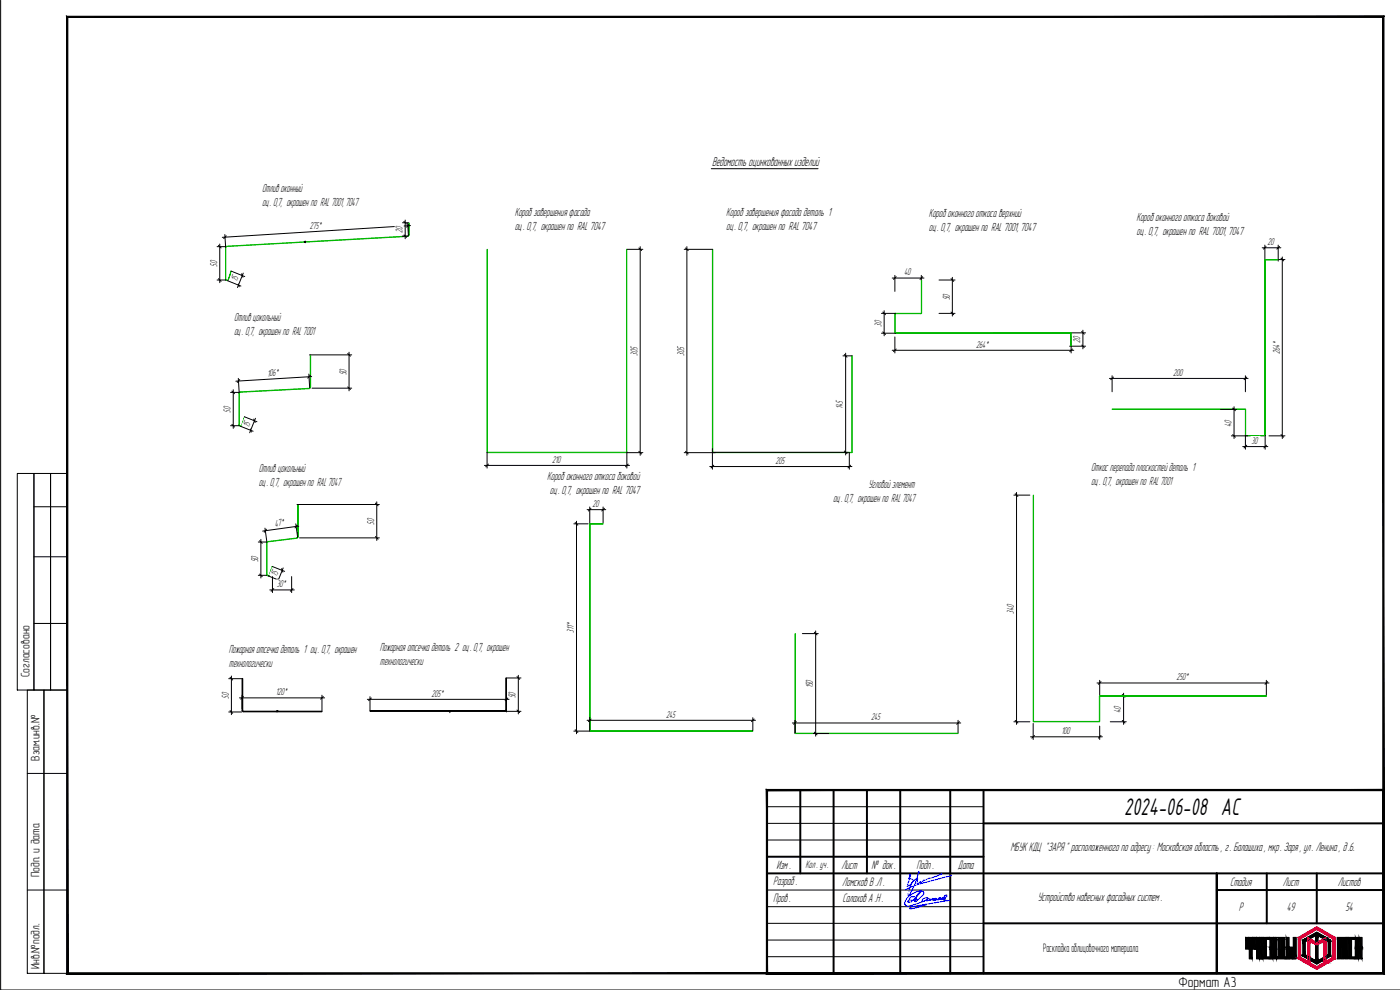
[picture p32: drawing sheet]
<svg xmlns="http://www.w3.org/2000/svg" width="420mm" height="297mm" viewBox="0 0 420 297" stroke-linecap="round" stroke-linejoin="round" font-family="sans-serif">
<defs><g id="words">
<text font-size="7.9" x="337.4" y="244.5">2024-06-08 АС</text>
<text font-size="4.4" x="353.7" y="296">Формат А3</text>
<text font-size="4" x="213.7" y="49.8">Ведомость оцинкованных изделий</text>
<g font-size="3.8">
<text x="303.2" y="255.4">МБУК КДЦ &quot;ЗАРЯ &quot; расположенного по адресу : Московская область , г. Балашиха , мкр. Заря , ул. Ленина , д .6.</text>
<text x="233" y="260.8">Изм .</text>
<text x="252.5" y="260.8">Лист</text>
<text x="261.5" y="260.8">№ док .</text>
<text x="275.1" y="260.8">Подп .</text>
<text x="287.5" y="260.7">Дата</text>
<text x="232.1" y="265.6">Разраб .</text>
<text x="252.8" y="265.7">Ломсков В .Л .</text>
<text x="369.1" y="265.8">Стадия</text>
<text x="385" y="265.8">Лист</text>
<text x="401.5" y="265.8">Листов</text>
<text x="232.1" y="270.6">Пров .</text>
<text x="252.8" y="270.7">Салахов А .Н .</text>
<text x="311.5" y="270.3">Устройство навесных фасадных систем .</text>
<text x="371.8" y="273.3">Р</text>
<text x="386.2" y="273.3">49</text>
<text x="403.8" y="273.3">54</text>
</g>
<g font-size="3.7">
<text x="8.9" y="203.2" transform="rotate(-90 8.9 203.2)">Согласовано</text>
<text x="11.9" y="228.2" transform="rotate(-90 11.9 228.2)">Взам.инв.№</text>
<text x="11.9" y="263.2" transform="rotate(-90 11.9 263.2)">Подп. и дата</text>
<text x="313.1" y="285.8">Раскладка облицовочного материала</text>
<text x="11.9" y="290.7" transform="rotate(-90 11.9 290.7)">Инв.№подл.</text>
</g>
<g font-size="3.6">
<text x="78.7" y="57.5">Отлив оконный</text>
<text x="78.7" y="61.7">оц. 0,7, окрашен по RAL 7001, 7047</text>
<text x="154.5" y="64.8">Короб завершения фасада</text>
<text x="218" y="64.9">Короб завершения фасада деталь 1</text>
<text x="278.8" y="65.1">Короб оконного откоса верхний</text>
<text x="154.5" y="69">оц. 0,7, окрашен по RAL 7047</text>
<text x="218" y="69.1">оц. 0,7, окрашен по RAL 7047</text>
<text x="278.8" y="69.3">оц. 0,7, окрашен по RAL 7001, 7047</text>
<text x="341.1" y="66.4">Короб оконного откоса боковой</text>
<text x="341.1" y="70.6">оц. 0,7, окрашен по RAL 7001, 7047</text>
<text x="70.2" y="96.3">Отлив цокольный</text>
<text x="70.2" y="100.4">оц. 0,7, окрашен по RAL 7001</text>
<text x="77.7" y="141.5">Отлив цокольный</text>
<text x="164.2" y="144">Короб оконного откоса боковой</text>
<text x="327.5" y="141.4">Откос перепада плоскостей деталь 1</text>
<text x="77.7" y="145.8">оц. 0,7, окрашен по RAL 7047</text>
<text x="165" y="148.2">оц. 0,7, окрашен по RAL 7047</text>
<text x="260.6" y="146.4">Угловой элемент</text>
<text x="327.5" y="145.6">оц. 0,7, окрашен по RAL 7001</text>
<text x="250.1" y="150.6">оц. 0,7, окрашен по RAL 7047</text>
<text x="68.7" y="195.8">Пожарная отсечка деталь 1 оц. 0,7, окрашен</text>
<text x="114" y="195.2">Пожарная отсечка деталь 2 оц. 0,7, окрашен</text>
<text x="68.7" y="200">технологически</text>
<text x="114" y="199.5">технологически</text>
</g>
<text font-size="3.3" x="241.7" y="260.3">Кол . уч.</text>
<g font-size="3">
<text x="92.9" y="68.8" transform="rotate(-3 92.9 68.8)">275*</text>
<text x="120.8" y="70" transform="rotate(-90 120.8 70)">20</text>
<text x="380.4" y="73.5">20</text>
<text x="65.2" y="80.1" transform="rotate(-90 65.2 80.1)">50</text>
<text x="271.4" y="82.6">40</text>
<text x="71" y="84.7" transform="rotate(-69 71 84.7)">15</text>
<text x="285" y="90.1" transform="rotate(-90 285 90.1)">50</text>
<text x="264.5" y="98.1" transform="rotate(-90 264.5 98.1)">30</text>
<text x="191.3" y="106.8" transform="rotate(-90 191.3 106.8)">305</text>
<text x="205.3" y="106.8" transform="rotate(-90 205.3 106.8)">305</text>
<text x="293" y="104.3">264*</text>
<text x="324.2" y="103" transform="rotate(-90 324.2 103)">20</text>
<text x="384" y="106.3" transform="rotate(-90 384 106.3)">264*</text>
<text x="80.2" y="113" transform="rotate(-3 80.2 113)">106*</text>
<text x="103.9" y="112.6" transform="rotate(-90 103.9 112.6)">50</text>
<text x="352.1" y="112.7">200</text>
<text x="69.2" y="123.9" transform="rotate(-90 69.2 123.9)">50</text>
<text x="253" y="122.7" transform="rotate(-90 253 122.7)">145</text>
<text x="74.7" y="128.3" transform="rotate(-69 74.7 128.3)">15</text>
<text x="369.5" y="128" transform="rotate(-90 369.5 128)">40</text>
<text x="375.6" y="133.2">30</text>
<text x="165.7" y="138.8">210</text>
<text x="232.8" y="139.2">205</text>
<text x="177.8" y="152.1">20</text>
<text x="82.6" y="158" transform="rotate(-8 82.6 158)">47*</text>
<text x="112.3" y="157.5" transform="rotate(-90 112.3 157.5)">50</text>
<text x="77.5" y="168.7" transform="rotate(-90 77.5 168.7)">50</text>
<text x="83" y="173.2" transform="rotate(-68 83 173.2)">15</text>
<text x="83.1" y="176.2">30*</text>
<text x="304.3" y="184.1" transform="rotate(-90 304.3 184.1)">340</text>
<text x="172.2" y="189.9" transform="rotate(-90 172.2 189.9)">311*</text>
<text x="68.6" y="209.7" transform="rotate(-90 68.6 209.7)">50</text>
<text x="82.8" y="208.6">120*</text>
<text x="129.5" y="209">205*</text>
<text x="154.7" y="209.5" transform="rotate(-90 154.7 209.5)">50</text>
<text x="244" y="206.5" transform="rotate(-90 244 206.5)">150</text>
<text x="353.1" y="204.1">250*</text>
<text x="199.9" y="215.3">245</text>
<text x="336.4" y="213.8" transform="rotate(-90 336.4 213.8)">40</text>
<text x="261.5" y="216.1">245</text>
<text x="318.6" y="220.3">100</text>
</g>
</g></defs>
<!-- layer: 0 -->
<g fill="none" stroke="#00b800" stroke-width=".3">
<path d="M68 73.9l-.2 .4 .1 9.7 .3 .1 .3-.2 .9-2.5-.8 2.5-.4 .3-.4-.1M68 74l54.4-3.1 .4-.5v-3.6l-.1 3.6-.4 .4-54.3 3.1-.3 .3 .1 9.9M146.2 74.8l.1 60.9h41.7l.1-60.9v61h-41.9zM379.6 77.9l4 .1zM276.6 93.9l-.2 .2h-7.7v5.8l52.8 .1h-52.8M276.6 93.9l-.1-9.9v10h-7.9l.1 6M321.4 99.9l.1 4zM71.7 118v9.5M71.8 118v9.5M72 117.7l-.2 .3M72.1 117.7l20.9-1.2 .2-.4v-9.6l-.1 9.6-.2 .3-20.9 1.2-.3 .4M255.7 106.8v28.9h-41.8l-.1-60.9v60.9"/>
<path d="M255.8 106.8l-.1 29h-41.8M71.7 127.5l.1 .3M71.8 127.5l.4 .3 .3-.2M71.8 127.8l.4 .1M72.6 127.6l.8-2.5-.8 2.5-.4 .3M213.8 135.7l.1 .1M373.7 122.9l-39.9-.2h39.9l.1 .2M373.8 122.9v7.8M373.8 122.9v7.8h5.8l.1-52.8v52.8h-6M177 157.1l.1 62.2 48.8 .1-48.9-.1zM177 157.1l4 .1zM80 172.4l.1 .3 .4 .1 .4-.3"/>
<path d="M89 161.4l-8.8 1.2-.2 9.8M89.5 161l-.4 .5-9 1.2 .1 9.9 .6-.1 1-2.5-.9 2.5M89.5 161l-.1-9.6v9.6l-.4 .4M330 216.4l-19.9 .1v-67.9l.1 67.9h19.7v-7.5l.2-.2h49.9l-49.9 .1-.1 7.6M238.7 220.1l-.1-30 .1 29.9h48.8l-48.8 .1"/>
</g>
<g fill="none" stroke="#000" stroke-width=".3">
<path d="M.2 .1v296.9h420M213.5 50.6h32M65.2 74h2.6M65.6 73.6l.8 .8M66 73.2v11.6M67.5 70.4l.2 3.7M67.9 70.7l-.8 .9M120.8 70.8h1.5M120.8 66.8h1.8M121.2 70.4l.8 .8M121.2 66.4l.8 .8M121.6 66v5.6"/>
<path d="M122.3 66.9l.3 3.8M122.8 67.3l-.8 .9M123.2 67.7l-56.5 3.5M188.1 74.8h4.8M191.7 74.4l.8 .8M192.1 74v62.6M205.3 74.8h8.5M205.7 74.4l.8 .8M206.1 74v62.6M378.8 74.3h5.6M379.6 73.5v4.4M380 73.9l-.8 .8"/>
<path d="M380.8 77.9h4.8M383.6 73.5v4.8M384 73.9l-.8 .8M384.5 77.5l.7 .8M384.8 77.1v54.5M65.2 84h2.6M65.6 83.6l.8 .8M68.2 84.2l4.1 1.6M69.3 81.3l4.1 1.7M71.4 85l.4 1M72.5 82.2l.4 1M73 81.9l-1.7 4.4"/>
<path d="M264.5 94h4.4M264.5 100h4.4M264.9 93.6l.8 .8M264.9 99.6l.8 .8M265.3 93.2v7.6M267.8 83.4h9.5M268.6 82.6v4.8M269 83l-.8 .8M276.5 82.6v1.4M276.9 83l-.8 .8M281.8 84h4.8M281.8 94h4.8"/>
<path d="M285.4 93.6l.8 .8M285.4 83.6l.8 .8M285.8 83.2v11.6M321.4 99.9h4.4M324.6 99.5l.8 .8M325 99.1v5.6M69.6 117.3l.8 .8M70 116.9v11.6M71.5 113.5l.3 4.2h-2.6M71.9 113.9l-.7 .8M92.7 112.2l.2 4.3M92.9 106.5h12.7"/>
<path d="M93.1 112.6l-.7 .9M93.5 113l-22.7 1.4M93.6 116.5h12M104.4 106.1l.8 .8M104.4 116.1l.8 .8M104.8 105.7v11.6M253 106.8h2.8M253.4 106.4l.8 .8M253.8 106v30.5M267.8 105.1h54.5M268.6 101.1v4.8M269 104.7l-.8 .8"/>
<path d="M321 103.9h4.8M321.5 101.1v4.8M321.9 104.7l-.8 .8M324.6 103.5l.8 .8M333 113.5h41.6M333.8 112.7v4.8M334.2 113.1l-.8 .8M373.8 112.7v4.8M374.2 113.1l-.8 .8M69.2 127.7h2.6M69.6 127.3l.8 .8M72.2 127.9l3.8 1.5"/>
<path d="M73.4 125.1l3.7 1.4M75 128.6l.5 1M76.1 125.7l.5 1.1M76.7 125.5l-1.8 4.3M145.4 139.6h43.5M146.2 135.6v4.8M146.6 139.2l-.8 .8M188.1 135.8h4.8M188.1 135.6v4.8M188.5 139.2l-.8 .8M191.7 135.4l.8 .8M205.3 135.8h9.4"/>
<path d="M205.7 135.4l.8 .8M213 140h42.7M213.8 134.6v6.2M213.9 135.7h40.7M214.2 139.6l-.8 .8M253.4 135.3l.8 .8M254.9 135.7v5.1M255.3 139.6l-.8 .8M366.4 122.8h4.8M369.5 130.8h4.9M370 130.4l.8 .8M370 122.4l.8 .8"/>
<path d="M370.4 122v9.6M373 134h7.5M373.8 130.5v4.3M374.2 133.6l-.8 .8M379.7 130.5v4.3M380.1 133.6l-.8 .8M380.8 130.8h4.8M384.5 130.4l.7 .8M5.2 142.1h5v64.9h-5zM10.2 142.1h5v64.9h-5zM10.2 152h10M15.2 142.1h5v64.9h-5z"/>
<path d="M79.5 158.5l.6 4.1h-2.6M80 158.8l-.7 .9M88.8 157.2l.5 4.1M89.1 151.4h24.8M89.2 157.5l-.7 .9M89.7 157.8l-10.9 1.5M112.7 151l.8 .8M113.1 150.6v11.6M172.2 157.2h4.3M172.6 156.8l.8 .8M173 156.4v63.8M176.2 152.9h5.6"/>
<path d="M177 152.1v4.8M177.4 152.5l-.8 .8M181 152.1v4.8M181.4 152.5l-.8 .8M304.3 148.6h4.8M304.7 148.2l.8 .8M305.1 147.8v69.5M10.2 167.1h10M77.5 172.6h2.6M77.9 172.2l.8 .8M77.9 162.2l.8 .8M78.3 161.8v11.6"/>
<path d="M80.5 172.8l3.8 1.5M81 177h7.3M81.7 170l3.7 1.4M81.8 173v4.8M82.2 176.6l-.8 .8M83.3 173.5l.5 1M84.5 170.6l.4 1.1M85 170.4l-1.8 4.4M87.5 173v4.8M87.9 176.6l-.8 .8M89.9 161.4h24M112.7 161l.8 .8"/>
<path d="M10.2 187.1h10M240.8 190.1h4.8M244.4 189.7l.8 .8M244.8 189.3v31.6M8.2 207h5v85h-5zM13.2 207h7v85h-7zM68.6 213.6h4M68.6 203.6h4M69 213.2l.8 .8M69 203.2l.8 .8M69.4 202.8v11.6M71.9 209.4h25.5"/>
<path d="M72.6 208.6v4.1M73 213.4l-.1-.2v-9.6h-.3v9.6l.4 .4M73 213.4h23.6v.2h-23.6M73 209l-.7 .8M96.6 208.6v4.8M97 209l-.8 .8M110.2 209.8h42.6M111 209v4.2M111.4 209.4l-.8 .8M151.6 213.4h4.8M151.6 213.2l.2-.2v-9.6h.2v9.6l-.4 .4M151.6 213.2h-40.6v.2h40.6"/>
<path d="M152 203.4h4.4M152 209v4.6M152.4 209.4l-.8 .8M155.2 203l.8 .8M155.2 213l.8 .8M155.6 202.6v11.6M172.2 219.4h4.8M172.6 219l.8 .8M176.2 216.1h50.5M177 215.3v3.8M177.4 215.7l-.8 .8M225.9 215.3v3.8"/>
<path d="M226.3 215.7l-.8 .8M237.8 216.9h50.5M238.6 216.1v3.8M239 216.5l-.8 .8M244.4 219.7l.8 .8M287.5 216.1v3.8M287.9 216.5l-.8 .8M304.3 216.6h4.8M304.7 216.2l.8 .7M310.1 217.1v4.8M329.2 204.9h51.7M330 204.1v4.8"/>
<path d="M330 217.9v4M330.4 204.5l-.8 .8M333.2 216.6h4.8M334.6 208.8h3.4M336.8 216.2l.8 .7M336.8 208.4l.8 .8M337.2 208v9.3M380 204.1v4.8M380.4 204.5l-.8 .8M8.2 232.1h12M244 220.1h4.8M309.3 221.1h21.5"/>
<path d="M310.5 220.7l-.8 .8M330.4 220.7l-.8 .8M8.2 267h12"/>
</g>
<g fill="#fff" stroke="#fff" stroke-width=".3">
<path d="M69.7 82l-.7 2 2.2 .9zM69.7 82l2.3 .9-.8 2z"/>
<path d="M62.9 77.8v2.4h2.5zM62.9 77.8h2.5v2.4z"/>
<path d="M92.7 66.6l.2 2.4 3.9-2.7zM92.9 69l3.9-2.7 .2 2.4z"/>
<path d="M118.6 67.6v2.5h2.4zM118.6 67.6h2.4v2.5z"/>
<path d="M73.4 125.6l-.8 2 2.2 .8zM73.4 125.6l2.2 .9-.8 1.9z"/>
<path d="M67 121.5v2.5h2.4zM67 121.5h2.4v2.5z"/>
<path d="M80 110.8l.2 2.4 3.7-2.6zM80.2 113.2l3.7-2.6 .2 2.4z"/>
<path d="M101.7 110.2v2.5h2.4zM101.7 110.2h2.4v2.5z"/>
<path d="M81.7 170.5l-.8 2 2.3 .8zM81.7 170.5l2.2 .9-.7 1.9z"/>
<path d="M75.3 166.4v2.5h2.4zM75.3 166.4h2.4v2.5z"/>
<path d="M82.2 155.8l.3 2.4 3-2.8zM82.5 158.2l3-2.8 .3 2.4z"/>
<path d="M110.1 155.2v2.4h2.4zM110.1 155.2h2.4v2.4z"/>
<path d="M83 174v2.4l3.3-2.4zM83 176.4l3.3-2.4v2.4z"/>
<path d="M66.4 207.4v2.5h2.4zM66.4 207.4h2.4v2.5z"/>
<path d="M82.7 206.4v2.4l3.9-2.4zM82.7 208.8l3.9-2.4v2.4z"/>
<path d="M152.5 207.2v2.4h2.4zM152.5 207.2h2.4v2.4z"/>
<path d="M129.4 206.8v2.4l4.2-2.4zM129.4 209.2l4.2-2.4v2.4z"/>
<path d="M189.1 103.7v3.2h2.4zM189.1 103.7h2.4v3.2z"/>
<path d="M165.6 136.6v2.5l3.1-2.5zM165.6 139.1l3.1-2.5v2.5z"/>
<path d="M250.8 119.7v3.1h2.4zM250.8 119.7h2.4v3.1z"/>
<path d="M232.7 137v2.4l3.3-2.4zM232.7 139.4l3.3-2.4v2.4z"/>
<path d="M203.1 103.7v3.2h2.4zM203.1 103.7h2.4v3.2z"/>
<path d="M170 186.5v3.5h2.4zM170 186.5h2.4v3.5z"/>
<path d="M199.8 213.1v2.4l3.3-2.4zM199.8 215.5l3.3-2.4v2.4z"/>
<path d="M177.7 149.9v2.4l2.6-2.4zM177.7 152.3l2.6-2.4v2.4z"/>
<path d="M241.8 203.6v3h2.4zM241.8 203.6h2.4v3z"/>
<path d="M261.4 213.9v2.4l3.3-2.4zM261.4 216.3l3.3-2.4v2.4z"/>
<path d="M262.3 95.8v2.4h2.5zM262.3 95.8h2.5v2.4z"/>
<path d="M292.9 102.1v2.4l4.2-2.4zM292.9 104.5l4.2-2.4v2.4z"/>
<path d="M282.8 87.8v2.4h2.4zM282.8 87.8h2.4v2.4z"/>
<path d="M271.3 80.4v2.4l2.5-2.4zM271.3 82.8l2.5-2.4v2.4z"/>
<path d="M322 100.6v2.5h2.4zM322 100.6h2.4v2.5z"/>
<path d="M375.5 131v2.4l2.5-2.4zM375.5 133.4l2.5-2.4v2.4z"/>
<path d="M381.8 102.2v4.3h2.4zM381.8 102.2h2.4v4.3z"/>
<path d="M352 110.5v2.4l3.5-2.4zM352 112.9l3.5-2.4v2.4z"/>
<path d="M367.3 125.5v2.6h2.5zM367.3 125.5h2.5v2.6z"/>
<path d="M380.3 71.3v2.4l2.6-2.4zM380.3 73.7l2.6-2.4v2.4z"/>
<path d="M353 201.9v2.4l4.1-2.4zM353 204.3l4.1-2.4v2.4z"/>
<path d="M318.5 218.1v2.4l3.1-2.4zM318.5 220.5l3.1-2.4v2.4z"/>
<path d="M334.2 211.4v2.5h2.4zM334.2 211.4h2.4v2.5z"/>
<path d="M302.1 180.9v3.3h2.4zM302.1 180.9h2.4v3.3z"/>
</g>
<g fill="#000" stroke="#000" stroke-width=".3">
<path d="M230 236.9l.4 .3 185-.3zM230.4 237.2l185-.3-.4 .3zM415.4 236.9l-.4 .3 .4 55zM415 237.2l.4 55-.4-.3zM230 292.2h185.4l-.4-.3zM230 292.2l.4-.3h184.6zM230 236.9v55.3l.4-.3zM230 236.9l.4 .3v54.7z"/>
<path d="M20 292.2l395-.3h-394.6zM20 292.2l395-.3 .4 .3zM415 5.2v286.7l.4 .3zM415 5.2l.4-.3v287.3zM20.4 5.2h394.6l.4-.3zM20 4.9h395.4l-395 .3zM20 4.9l.4 287v-286.7zM20 4.9l.4 287-.4 .3z"/>
</g>
<g fill="none" stroke="#000" stroke-width=".59">
<path d="M230.2 237.1h185v54.9h-185zM240.2 237.1v25M250.2 237.1v54.9M260.2 237.1v25M270.2 237.1v54.9M285.2 237.1v54.9M295.2 237.1v54.9M230.2 257.1h65M295.2 247h120M230.2 262.1h185M295.2 277h120M365.2 267h50"/>
<path d="M380.2 262.1v14.9M395.2 262.1v14.9M365.2 292v-29.9v29.9"/>
</g>
<path d="M230.2 252h65M230.2 247h65M230.2 242h65M230.2 267h65M230.2 272h65M230.2 277h65M230.2 282.1h65M230.2 287h65" fill="none" stroke="#000" stroke-width=".3"/>
<g fill="#000" stroke="#000" stroke-width=".3">
<path d="M393.4 280.7l1.8-1 1.7 1zM378.2 287.7h.8zM391.7 287.3h.7v.4zM391.7 281.7l.7-.4v.4zM392.4 281.3h1.4l-.7 .4zM392.4 281.3l.7 .4zM393.1 287.3l.7 .4h-.7zM393.4 288.3h3.5l-1.7 1zM394.8 283.4l.4 .2h-.4zM395.2 283.6l.3-.2v.2zM396.5 281.3h1.4zM397.9 281.3l1.4 .8h-1.4z"/>
<path d="M373.9 281.8l.8 2.4v-2.4zM373.9 281.8l.8 2.4h-.8z"/>
<path d="M374.9 281.8l.9 2.4v-2.4zM374.9 281.8l.9 2.4h-.9z"/>
<path d="M374.9 284.7l.9 3v-3zM374.9 284.7l.9 3h-.9z"/>
<path d="M373.9 281.3l3 .5v-.5zM373.9 281.3l3 .5h-3z"/>
<path d="M376 281.8l.9 2.4v-2.4zM376 281.8l.9 2.4h-.9z"/>
<path d="M373.9 284.2l3 .5v-.5zM373.9 284.2l3 .5h-3z"/>
<path d="M377.1 281.8l.8 2.4v-2.4zM377.1 281.8l.8 2.4h-.8z"/>
<path d="M377.1 284.7l.8 3v-3zM377.1 284.7l.8 3h-.8z"/>
<path d="M377.1 281.3l1.9 .5v-.5zM377.1 281.3l1.9 .5h-1.9z"/>
<path d="M378.2 281.8l.8 2.4v-2.4zM378.2 281.8l.8 2.4h-.8z"/>
<path d="M377.1 284.2l1.9 .5v-.5zM377.1 284.2l1.9 .5h-1.9z"/>
<path d="M378.2 284.7l.8 3v-3zM378.2 284.7l.8 3h-.8z"/>
<path d="M379.3 281.8l.8 5.4v-5.4zM379.3 281.8l.8 5.4h-.8z"/>
<path d="M379.3 281.3l1.6 .5v-.5zM379.3 281.3l1.6 .5h-1.6z"/>
<path d="M379.3 287.2l1.6 .5v-.5zM379.3 287.2l1.6 .5h-1.6z"/>
<path d="M381.2 281.8l.8 2.4v-2.4zM381.2 281.8l.8 2.4h-.8z"/>
<path d="M381.2 284.7l.8 3v-3zM381.2 284.7l.8 3h-.8z"/>
<path d="M381.2 281.3l1.9 .5v-.5zM381.2 281.3l1.9 .5h-1.9z"/>
<path d="M382.2 281.8l.9 2.4v-2.4zM382.2 281.8l.9 2.4h-.9z"/>
<path d="M381.2 284.2l1.9 .5v-.5zM381.2 284.2l1.9 .5h-1.9z"/>
<path d="M382.2 284.7l.9 3v-3zM382.2 284.7l.9 3h-.9z"/>
<path d="M383.6 281.8l.8 5.4v-5.4zM383.6 281.8l.8 5.4h-.8z"/>
<path d="M383.6 281.3l1.9 .5v-.5zM383.6 281.3l1.9 .5h-1.9z"/>
<path d="M384.7 281.8l.8 5.4v-5.4zM384.7 281.8l.8 5.4h-.8z"/>
<path d="M383.3 287.2l2.4 .5v-.5zM383.3 287.2l2.4 .5h-2.4z"/>
<path d="M386 281.3l.8 2.9v-2.9zM386 281.3l.8 2.9h-.8z"/>
<path d="M386 284.7l.8 2.5v-2.5zM386 284.7l.8 2.5h-.8z"/>
<path d="M386 284.2l1.9 .5v-.5zM386 284.2l1.9 .5h-1.9z"/>
<path d="M387.1 284.7l.8 2.5v-2.5zM387.1 284.7l.8 2.5h-.8z"/>
<path d="M386 287.2l1.9 .5v-.5zM386 287.2l1.9 .5h-1.9z"/>
<path d="M388.2 281.3l.8 6.4v-6.4zM388.2 281.3l.8 6.4h-.8z"/>
<path d="M391 282.5l.7 4v-4zM391 282.5l.7 4h-.7z"/>
<path d="M391 286.5l1.4 .4-.7-.4zM391 286.5l1.4 .4h-1.4z"/>
<path d="M391.7 281.7l.7 .4v-.4zM391 282.1l.7-.4 .7 .4z"/>
<path d="M391 282.1l.7 .4 .7-.4zM391 282.1l.7 .4h-.7z"/>
<path d="M391 286.9l1.4 .4v-.4zM391 286.9l1.4 .4h-.7z"/>
<path d="M393.1 288.1h1.4zM393.1 288.1h1.4z"/>
<path d="M393.1 287.7l1.4 .4-.7-.4zM393.1 287.7l1.4 .4h-1.4z"/>
<path d="M392.4 281.3h1.4zM392.4 281.3h1.4z"/>
<path d="M393.1 288.1l1.7 .2-.3-.2zM393.1 288.1l1.7 .2h-1.4z"/>
<path d="M393.4 280.7l.4 .6 1-.6zM392.4 281.3l1-.6 .4 .6z"/>
<path d="M394.8 282.7h.7zM394.8 282.7h.7z"/>
<path d="M394.8 280.7l.7 .6v-.6zM394.8 280.7l.7 .6h-.7z"/>
<path d="M394.8 281.3l.7 1.4v-1.4zM394.8 281.3l.7 1.4h-.7zM394.8 282.7l.4 .2 .3-.2z"/>
<path d="M394.8 283.6l.7 4.5v-4.5zM394.8 283.6l.7 4.5h-.7z"/>
<path d="M394.8 288.1l.7 .2v-.2zM394.8 288.1l.7 .2h-.7z"/>
<path d="M396.5 281.3h1.4zM396.6 281.3h1.3l-.7 .4z"/>
<path d="M395.5 280.7l2.4 .6-1-.6zM395.5 280.7l2.4 .6h-1.4z"/>
<path d="M397.3 287.3v.8zM395.9 288.1l1.4-.8v.8z"/>
<path d="M395.9 288.1l1 .2 .4-.2zM395.5 288.3l.4-.2 1 .2z"/>
<path d="M397.9 286.9h1.4zM397.9 286.9h1.4z"/>
<path d="M397.9 282.1h1.4zM397.9 282.1h1.4z"/>
<path d="M397.9 282.1l1.4 .4v-.4zM397.9 282.1l1.4 .4h-.7z"/>
<path d="M398.6 282.5l.7 4v-4zM398.6 282.5l.7 4h-.7z"/>
<path d="M398.6 286.5l.7 .4v-.4zM397.9 286.9l.7-.4 .7 .4zM397.9 286.9v.8l1.4-.8z"/>
<path d="M401.4 281.8l.9 5.9v-5.9zM401.4 281.8l.9 5.9h-.9z"/>
<path d="M402.5 281.8l.9 5.9v-5.9zM402.5 281.8l.9 5.9h-.9z"/>
<path d="M401.4 281.3l3.1 .5v-.5zM401.4 281.3l3.1 .5h-3.1z"/>
<path d="M403.6 281.8l.9 5.9v-5.9zM403.6 281.8l.9 5.9h-.9z"/>
<path d="M404.8 281.8l.8 5.4v-5.4zM404.8 281.8l.8 5.4h-.8z"/>
<path d="M404.8 281.3l1.7 .5v-.5zM404.8 281.3l1.7 .5h-1.7z"/>
<path d="M404.8 287.2l1.7 .5v-.5zM404.8 287.2l1.7 .5h-1.7z"/>
<path d="M406.8 281.3l.8 2.9v-2.9zM406.8 281.3l.8 2.9h-.8z"/>
<path d="M406.8 284.7l.8 3v-3zM406.8 284.7l.8 3h-.8z"/>
<path d="M406.8 284.5l1.9 .1zM406.8 284.5l1.9 .1z"/>
<path d="M407.9 281.3l.8 2.9v-2.9zM407.9 281.3l.8 2.9h-.8z"/>
<path d="M406.8 284.2l1.9 .1zM406.8 284.2l1.9 .1z"/>
<path d="M406.8 284.3h1.9zM406.8 284.3l1.7 .2z"/>
<path d="M406.8 284.6l1.9 .1zM406.8 284.6l1.9 .1z"/>
<path d="M407.9 284.7l.8 3v-3zM407.9 284.7l.8 3h-.8z"/>
</g>
<g fill="#dd0037" stroke="#dd0037" stroke-width=".3">
<path d="M393.8 278.9l1.4-.8 1.4 .8z"/>
<path d="M393.8 282.9h2.7l-1.3 .7z"/>
<path d="M393.8 290.1h2.8l-1.4 .8z"/>
<path d="M395.2 278.9l5.5 2.4-4.1-2.4zM395.2 278.9l5.5 2.4h-1.4z"/>
<path d="M391 281.3l4.2-2.4h-1.4zM389.7 281.3l4.1-2.4-2.8 2.4z"/>
<path d="M399.3 281.3h1.4zM399.3 281.3h1.4z"/>
<path d="M389.7 281.3h1.3zM389.6 281.3h1.4z"/>
<path d="M399.3 281.3l1.4 .4v-.4zM399.3 281.3l1.4 .4h-.7z"/>
<path d="M389.6 281.3l.7 .4 .7-.4zM389.6 281.3l.7 .4h-.7z"/>
<path d="M397.9 281.3v1.2zM395.9 282.5l2-1.2v1.2z"/>
<path d="M392.4 281.3l2.1 1.2zM392.4 281.3l2.1 1.2h-2.1z"/>
<path d="M395.9 282.5l.6 .4 .8-.4zM395.2 282.9l.7-.4 .6 .4z"/>
<path d="M393.1 282.5l2.1 .4-.7-.4zM393.1 282.5l2.1 .4h-1.4z"/>
<path d="M392.4 282.5l.7 .4v-.4zM392.4 282.5l.7 .4h-.7z"/>
<path d="M400 281.7l.7 5.6v-5.6zM400 281.7l.7 5.6h-.7z"/>
<path d="M389.6 281.7l.7 5.6v-5.6zM389.6 281.7l.7 5.6h-.7z"/>
<path d="M400 287.3l.7 .4v-.4zM399.3 287.7l.7-.4 .7 .4z"/>
<path d="M392.4 282.9l.7 4.8v-4.8zM392.4 282.9l.7 4.8h-.7z"/>
<path d="M389.6 287.3l1.4 .4-.7-.4zM389.6 287.3l1.4 .4h-1.4z"/>
<path d="M399.3 287.7v.8l1.4-.8zM397.9 288.5l1.4-.8v.8z"/>
<path d="M397.3 282.5l.6 6v-6zM397.3 282.5l.6 6h-.6z"/>
<path d="M392.4 287.7l.7 .8v-.8zM392.4 287.7l.7 .8h-.7z"/>
<path d="M389.6 287.7l2.8 .8-1.4-.8zM389.6 287.7l2.8 .8h-1.4z"/>
<path d="M391 288.5l2.1 .4v-.4zM391 288.5l2.1 .4h-1.4z"/>
<path d="M397.3 288.5l1.3 .4 .7-.4zM397.3 288.5l1.3 .4h-1.3z"/>
<path d="M397.3 288.9l-.7 1.2 2-1.2zM395.2 290.1l2.1-1.2-.7 1.2z"/>
<path d="M391.7 288.9l3.5 1.2-2.1-1.2zM391.7 288.9l3.5 1.2h-1.4z"/>
</g>
<g fill="none" stroke="#000" stroke-width=".3">
<path d="M373.9 281.3h3v3.4h-1.1v3h-.9v-3h-1zM374.7 281.8h.2v2.4h-.2zM375.8 281.8h.2v2.4h-.2zM377.1 281.3h1.9v6.4h-.8v-3h-.3v3h-.8zM377.9 281.8h.3v2.4h-.3zM379.3 281.3h1.6v.5h-.8v5.4h.8v.5h-1.6zM381.2 281.3h1.9v6.4h-.9v-3h-.2v3h-.8zM382 281.8h.2v2.4h-.2zM383.6 281.3h1.9v5.9h.2v.5h-2.4v-.5h.3zM384.4 281.8h.3v5.4h-.3zM386 281.3h.8v2.9h1.1v3.5h-1.9zM386.8 284.7h.3v2.5h-.3z"/>
<path d="M388.2 281.3h.8v6.4h-.8zM392.4 287.7l-1.4-.8v-4.8l4.2-2.4 4.1 2.4v4.8l-1.4 .8M392.4 282.1l-.7 .4v4l.7 .4M393.1 288.1l2.1 1.2 2.1-1.2M393.1 281.7l1.7-1v2M394.8 283.4v4.9l-1.7-1M395.5 283.4v4.9l1.8-1M397.2 281.7l-1.7-1v2M397.9 282.1l.7 .4v4l-.7 .4M401.4 281.3h3.1v6.4h-.9v-5.9h-.2v5.9h-.9v-5.9h-.2v5.9h-.9zM404.8 281.3h1.7v.5h-.9v5.4h.9v.5h-1.7zM406.8 281.3h.8v2.9h.3v-2.9h.8v3l-.2 .2 .2 .1v3.1h-.8v-3h-.3v3h-.8z"/>
</g>
<path d="M389.6 281.3l5.6-3.2 5.5 3.2v6.4l-5.5 3.2-5.6-3.2zM390.3 281.7l4.9-2.8 4.8 2.8v5.6l-2.1 1.2v-7.2l-2.7 1.6-2.8-1.6v7.2l-2.1-1.2zM393.1 282.5l2.1 1.1 2.1-1.1v6.4l-2.1 1.2-2.1-1.2z" fill="none" stroke="#dd0037" stroke-width=".3"/>
<path d="M272.7 270.5v-.4l-.3 .4 .3 .2 1.3-.5 2.4-2.8 .1 .1-1.8 2.2-.2 .7h.5l1.8-1.7 .4-.5 .1-.4-.4-.4-.8-.1-1.6 .5-1.9 1.3-1 1.4 .1 1.1 1 .3 2.7-.8 2.7-1.2 .3-.4-.4-.1-1 .4-.3 .6 .8-.1 .9-.8-.3 .8 1-.7-.1 .5h.2l.8-.6-.2 .6 .5-.4-.1 .4h.4l.4-.4-.4-.2-.3 .2-.1 .4 .9-.5v.5l.8-.7-.3 .6 .5-.6 .1 .2-.1-.1-.2 .3h.3l.4-.3-.2 .3 .2 .1 .4-.4-.2-.2-.3 .5 .7-.2 .9-.7 .1-.3-.2-.1-.5 .4-.4 1 .5-.1 .1-.3-.5 .2v.3l1.8 .2-11.2 1.8-.9 .6 1.3-.1 3.9-1M275.2 269.8l-2 .3-.3-.2v-.3l.7-.5h.7l.5 .3-.2 .7" fill="none" stroke="#00f" stroke-width=".3"/>
<g fill="none" stroke="#00f" stroke-width=".3">
<path d="M272.4 265.6l.8-3.2-.1 .2h.2l-.6 .9 .4 .2a.73 .73 0 0 1 1 .4 .73 .73 0 0 1-.5 .9l-1.4 .9M272.8 267.3v.1M272.9 266.8v.1M273.2 265.9l-.2 .7M273.3 265.6v.2M275.5 262l-1.3 4.2a4.6 4.6 0 0 1-1.6 2.6l-.1-.7M275.5 261.9l.3-.3-.1 .4M275.7 262.1v.1M277 265l-2.4 .7-2.9 1.3M277.7 264.8l-.6 .1M278.4 264.6l-.5 .1M280.7 264l-2.1 .5"/>
<path d="M281.2 263.8l-.4 .2M282.7 262.2l-5.1 1.9-.4-.1-.7 .8h-.3v-.3a.61 .61 0 0 1-1 .4l.1-1.3-1.4 .9-.5 1M285.3 262.5l.2 .2-.3 .1-3.9 1"/>
</g>
<use href="#words"/>
</svg>
